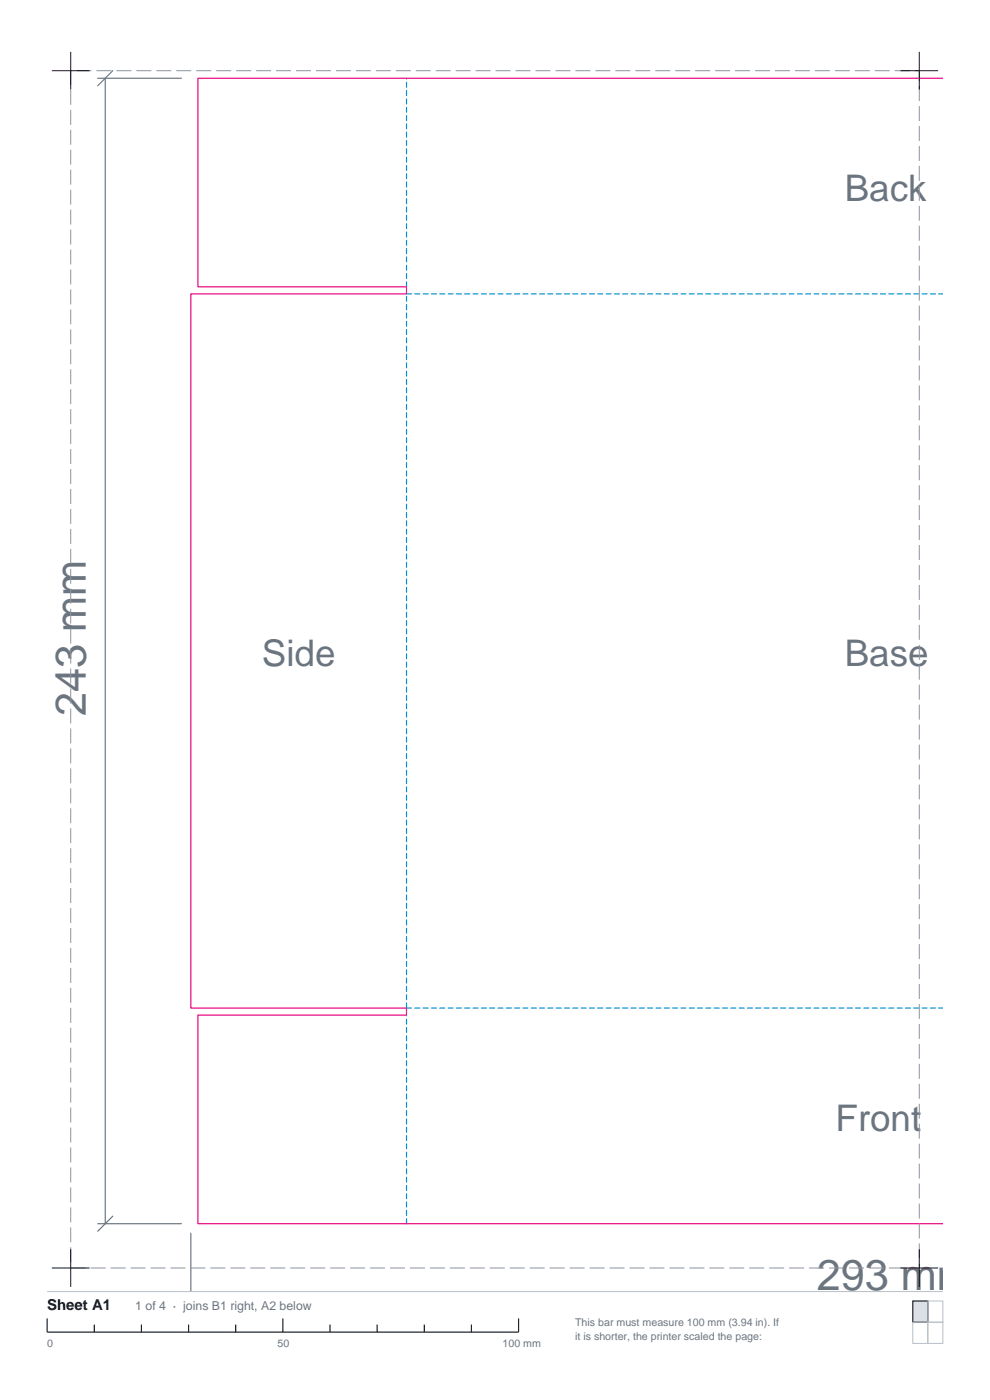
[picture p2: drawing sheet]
<svg xmlns="http://www.w3.org/2000/svg" width="210mm" height="297mm" viewBox="0 0 210 297" stroke-linecap="round" stroke-linejoin="round" font-family="sans-serif">
<defs><g id="words">
<g font-size="9.2" fill="#6b7580">
<text x="18.2" y="151.8" transform="rotate(-90 18.2 151.8)">243 mm</text>
<text x="173.2" y="273.6">293 mm</text>
</g>
<g font-size="7.8" fill="#6b7580">
<text x="179.2" y="42.7">Back</text>
<text x="55.6" y="141.3">Side</text>
<text x="179.2" y="141.3">Base</text>
<text x="177.3" y="239.9">Front</text>
</g>
<text font-size="3.2" fill="#12171c" x="10" y="278">Sheet A1</text>
<text font-size="2.6" fill="#6b7580" x="28.7" y="278">1 of 4 · joins B1 right, A2 below</text>
<g font-size="2.3" fill="#6b7580">
<text x="122" y="281.2">This bar must measure 100 mm (3.94 in). If</text>
<text x="10" y="285.8">0</text>
<text x="58.9" y="285.8">50</text>
<text x="106.6" y="285.8">100 mm</text>
<text x="122" y="284.3">it is shorter, the printer scaled the page:</text>
</g>
</g></defs>
<path d="M20.7 16.6h17.8M22.3 16.6v243M23.9 15l-3.2 3.2M20.7 259.6h17.8M23.9 258l-3.2 3.2M40.5 261.6v12.4" fill="none" stroke="#6b7580" stroke-width=".25"/>
<path d="M86.2 62.3h113.8M86.2 60.8v-44.2M86.2 213.9h113.8M86.2 213.9v-151.6M86.2 259.6v-44.2" fill="none" stroke="#008fd4" stroke-width=".25" stroke-dasharray="1.1 .7"/>
<path d="M200 16.6h-158v44.2h44.2v1.5h-45.7v151.6h45.7v1.5h-44.2v44.2h158" fill="none" stroke="#e6007d" stroke-width=".25"/>
<path d="M15 15h180v254h-180z" fill="none" stroke="#8c949e" stroke-width=".21" stroke-dasharray="3.2 1.1" stroke-linecap="butt"/>
<path d="M11 15h8M15 11v8M191 15h8M195 11v8M11 269h8M15 265v8M191 269h8M195 265v8" fill="none" stroke="#12171c" stroke-width=".21"/>
<path d="M10 274h190" fill="none" stroke="#b8bfc7" stroke-width=".21"/>
<path d="M10 279.7v2.9h100v-2.9M60 279.7v2.9M20 281v1.6M30 281v1.6M40 281v1.6M50 281v1.6M70 281v1.6M80 281v1.6M90 281v1.6M100 281v1.6" fill="none" stroke="#12171c" stroke-width=".25"/>
<path d="M193.6 276h3.2v4.5h-3.2z" fill="#dbe3e8" stroke="#12171c" stroke-width=".25"/>
<path d="M196.8 276h3.2v4.5h-3.2zM193.6 280.5h3.2v4.5h-3.2zM196.8 280.5h3.2v4.5h-3.2z" fill="none" stroke="#b8bfc7" stroke-width=".21"/>
<use href="#words"/>
</svg>
